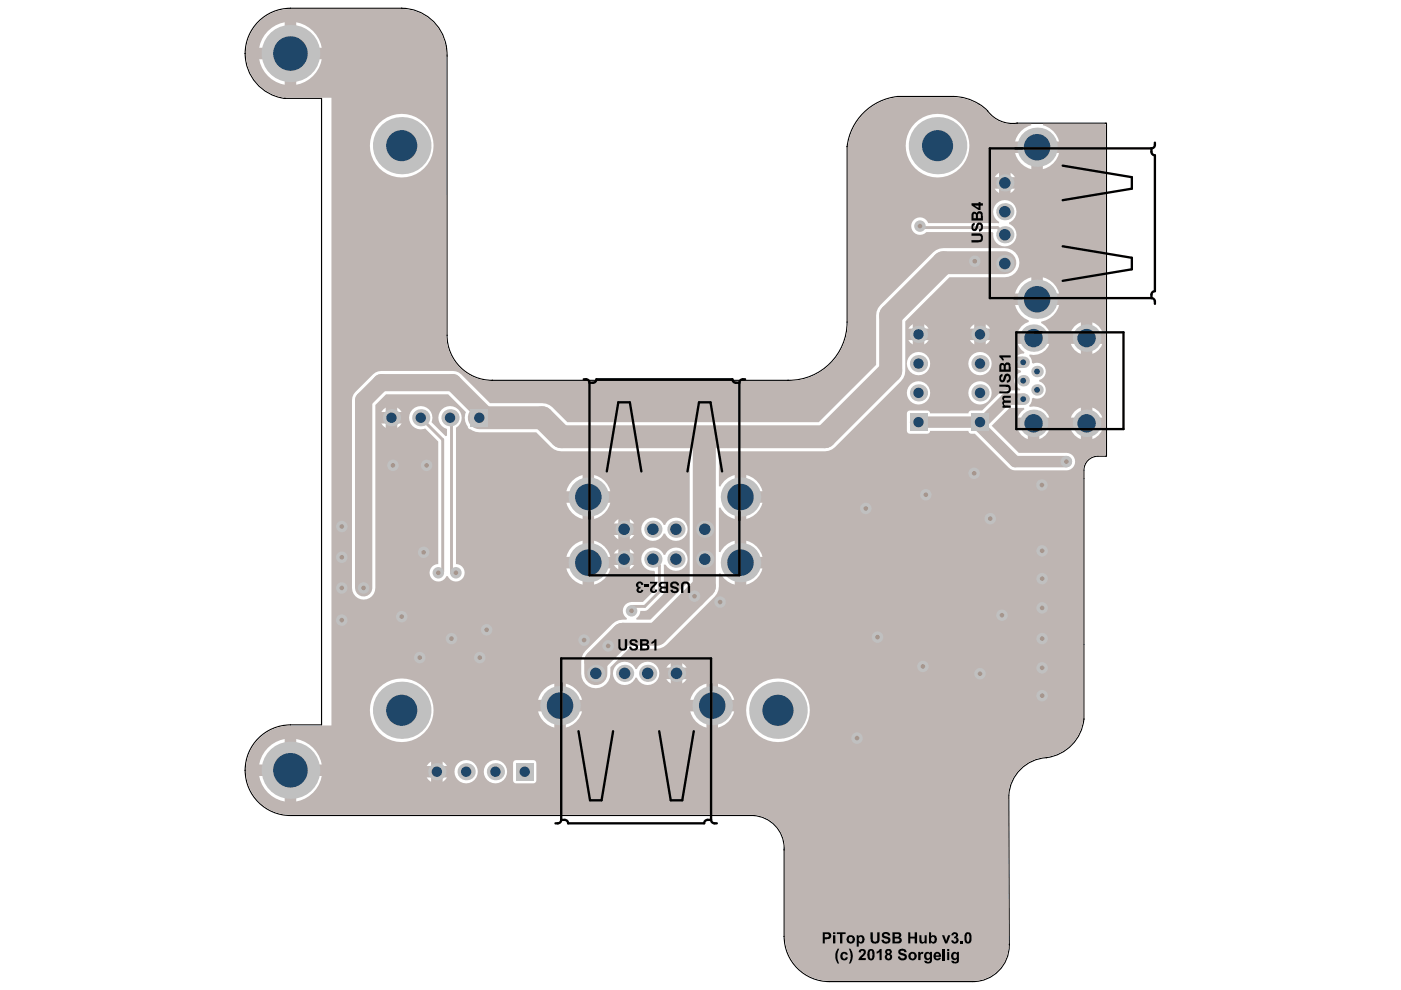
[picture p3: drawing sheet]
<svg xmlns="http://www.w3.org/2000/svg" width="297mm" height="210mm" viewBox="0 0 297 210" stroke-linecap="round" stroke-linejoin="round" font-family="sans-serif">
<g fill="none" stroke="#000" stroke-width=".24">
<path d="M52 11.3h.1M52 11.3a9.6 9.6 0 0 0 8.2 9.5M61.5 1.8a9.6 9.6 0 0 0-9.5 9.5M61.6 1.8h-.1M85.2 1.8h.1M85.2 1.8h-23.6M85.2 1.8a9.7 9.7 0 0 1 9.4 8M94.6 9.8h.1M94.6 9.8l.2 2.1M94.8 11.9h.1M94.8 11.9v59.2M60.2 20.8h.1"/>
<path d="M60.2 20.8l.2 .1M60.4 20.9h.1M60.4 20.9h7.8v132.8h-6.6a9.6 9.6 0 0 0-9.6 9.6M179.6 31.1v37.2M179.6 31.1h.1M190.3 20.5a12.1 12.1 0 0 0-10.7 10.6M190.4 20.5h-.1M190.4 20.5h11.7M202.1 20.5h.1M202.1 20.5a10.5 10.5 0 0 1 7.3 3M209.4 23.5h.1M209.4 23.5a6.6 6.6 0 0 0 6.2 2.6"/>
<path d="M215.6 26.1h18.9M215.6 26.1h.1M234.5 26.1l.1 .1M234.6 26.2v70.5a4.3 4.3 0 0 0-4.1 1.1l-.6 1.2-.1 .7v52.8M94.8 71.1h.1M94.8 71.1a9.6 9.6 0 0 0 9.5 9.5M179.6 68.3a12.4 12.4 0 0 1-12.5 12.3M179.6 68.3h.1M104.3 80.6h.1M167.1 80.6h.1M167.1 80.6h-62.8M229.8 152.5h.1"/>
<path d="M229.8 152.5a9.2 9.2 0 0 1-7.9 8.1M52 163.3h.1M52 163.3a9.6 9.6 0 0 0 9.6 9.6h98.1a6.9 6.9 0 0 1 6.6 7.3M221.9 160.6a8.5 8.5 0 0 0-8 8l.1 31.6M221.9 160.6h.1M166.3 198.5h.1M166.3 198.5a9.6 9.6 0 0 0 9.6 9.6h30.4a7.7 7.7 0 0 0 7.7-7.9M166.3 180.2v18.3M166.3 180.2h.1M214 200.2h.1"/>
</g>
<g fill="#a6968d">
<circle cx="147.3" cy="126.4" r=".49"/>
<circle cx="152.7" cy="127.6" r=".49"/>
<circle cx="221" cy="116.8" r=".49"/>
<circle cx="221" cy="122.7" r=".49"/>
<circle cx="196.3" cy="104.9" r=".49"/>
<circle cx="195.7" cy="141.3" r=".49"/>
<circle cx="212.4" cy="130.4" r=".49"/>
<circle cx="128.9" cy="137" r=".49"/>
<circle cx="123.8" cy="135.7" r=".49"/>
<circle cx="206.7" cy="55.4" r=".49"/>
<circle cx="221" cy="128.9" r=".49"/>
<circle cx="221" cy="135.4" r=".49"/>
<circle cx="221" cy="147.5" r=".49"/>
<circle cx="221" cy="141.6" r=".49"/>
<circle cx="183.6" cy="107.8" r=".49"/>
<circle cx="206.5" cy="100.4" r=".49"/>
<circle cx="210" cy="110" r=".49"/>
<circle cx="207.8" cy="142.8" r=".49"/>
<circle cx="186.1" cy="135.1" r=".49"/>
<circle cx="181.7" cy="156.5" r=".49"/>
<circle cx="226.1" cy="97.9" r=".49"/>
<circle cx="220.9" cy="102.8" r=".49"/>
<circle cx="96.7" cy="121.4" r=".49"/>
<circle cx="195.1" cy="47.9" r=".49"/>
<circle cx="77.1" cy="124.7" r=".49"/>
<circle cx="85.2" cy="130.7" r=".49"/>
<circle cx="92.9" cy="121.4" r=".49"/>
<circle cx="101.7" cy="139.4" r=".49"/>
<circle cx="133.9" cy="129.5" r=".49"/>
<circle cx="72.5" cy="131.5" r=".49"/>
<circle cx="72.5" cy="124.7" r=".49"/>
<circle cx="72.5" cy="118.1" r=".49"/>
<circle cx="72.5" cy="111.6" r=".49"/>
<circle cx="89" cy="139.4" r=".49"/>
<circle cx="89.8" cy="117.1" r=".49"/>
<circle cx="83.3" cy="98.7" r=".49"/>
<circle cx="90.4" cy="98.7" r=".49"/>
<circle cx="95.7" cy="135.4" r=".49"/>
<circle cx="103.2" cy="133.5" r=".49"/>
</g>
<path d="M54.9 4.7a10.2 10.2 0 0 1 7-2.8h23.3a9.6 9.6 0 0 1 9.4 10.3v58.9a9.7 9.7 0 0 0 9.7 9.7h62.5a12.4 12.4 0 0 0 10.8-5.5 12.1 12.1 0 0 0 2.1-7.3v-36.6a11.8 11.8 0 0 1 10.9-10.8h11.2a10.2 10.2 0 0 1 7.7 3.2 6.9 6.9 0 0 0 6.5 2.5h2.6l.1 .3a4.7 4.7 0 0 0-3.5 3.4h9.3a4.7 4.7 0 0 0-3.4-3.4l.1-.3h13l.3 .3v70h-1.7a3.1 3.1 0 0 0-3.1 3.1v52.4a9 9 0 0 1-8.7 8.5 8.4 8.4 0 0 0-7.3 8.3l.1 31a7.6 7.6 0 0 1-7.5 8.1h-30.4a9.4 9.4 0 0 1-9.5-9.5v-18a7.1 7.1 0 0 0-7-7.7h-97.8a9.5 9.5 0 0 1-9.5-9.7 9.5 9.5 0 0 1 9.8-9.3h8.4v-133.1h-9.7a9.4 9.4 0 0 1-8-6.2 9.4 9.4 0 0 1 2.3-9.8zM62.8 4.7v5.4h5.4a6.7 6.7 0 0 0-5.4-5.4zM56.8 6.6a6.6 6.6 0 0 0-1.8 3.5h5.4v-5.4a6.6 6.6 0 0 0-3.6 1.9zM62.8 12.6v5.4a6.7 6.7 0 0 0 5.4-5.4zM55 12.6a6.7 6.7 0 0 0 5.4 5.4v-5.4zM221.1 32.4v3.5a4.7 4.7 0 0 0 3.4-3.5zM215.2 32.4a4.7 4.7 0 0 0 3.5 3.5v-3.5zM214.3 36.6v1h.9zM211.3 37l-.4 .6h.9v-1zM192 30.9a6.8 6.8 0 0 0 13.5 0 6.8 6.8 0 0 0-13.5 0zM78.4 30.9a6.8 6.8 0 0 0 13.5 0 6.8 6.8 0 0 0-13.5 0zM214.3 40v.9l.9-.9zM210.9 40l.9 .9v-.9zM193.7 46.6a1.85 1.85 0 0 0 .1 2.7 1.85 1.85 0 0 0 2.6-.1h14l.2 .2a2.46 2.46 0 0 0 1.9 2.8 2.46 2.46 0 0 0 2.9-1.7 2.46 2.46 0 0 0-1.4-3v-.3a2.47 2.47 0 0 0 1-3.7 2.47 2.47 0 0 0-3.8-.2 2.47 2.47 0 0 0 .7 3.8l-.1 .3-15-.1a1.84 1.84 0 0 0-3.1-.7zM221.1 58.8v3.4h3.4a4.7 4.7 0 0 0-3.4-3.4zM216.5 60l-.6 .8-.7 1.4h3.5v-3.4l-1.5 .6zM209 68.7v1h.9zM196 68.7v1h.9zM193 69.1l-.4 .6h.9v-1zM206 69.1l-.4 .6h1v-1zM215.2 64.7a4.7 4.7 0 0 0 2.9 3.2v.4a3.4 3.4 0 0 0-2.3 2.2h6.7a3.3 3.3 0 0 0-1.8-2l.1-.3a4.8 4.8 0 0 0 3.7-3.5zM231.6 68.3v2.2h2.1a3.3 3.3 0 0 0-2.1-2.2zM227.8 69.2l-.8 1.3h2.2v-2.2zM196 72.1v.9l.9-.9zM209 72.1v.9l.9-.9zM205.6 72.1l1 .9v-.9zM192.6 72.1l.9 .9v-.9zM192.5 87.2l-.2 .5v3.6a.63 .63 0 0 0 .6 .7h3.7a.62 .62 0 0 0 .6-.6h8.1a.62 .62 0 0 0 .6 .6h.8l7.2 7.2 .8 .5h11.4a1.86 1.86 0 0 0 1.8-1.8 1.86 1.86 0 0 0-1.8-1.9h-10.1l-5.7-5.7 3.7-3.8h3.1l.1 .3-.6 .4-.8 1.3h6.7a3.5 3.5 0 0 0-4.2-2.2l-.1-.3a1.81 1.81 0 0 0 .6-1.5l.3-.2a1.85 1.85 0 0 0 2.5-1 1.85 1.85 0 0 0-1.3-2.4v-.3a1.85 1.85 0 0 0 1.3-2.5 1.85 1.85 0 0 0-2.5-1l-.3-.2a1.76 1.76 0 0 0-.6-1.4l.1-.3a3.5 3.5 0 0 0 4.2-2.3h-6.7l.8 1.3 .6 .5-.1 .3a1.74 1.74 0 0 0-1.5 .6h1.3v2.4h-1.3l.9 .6v.3a1.85 1.85 0 0 0-1.4 1.7 1.85 1.85 0 0 0 1.2 1.9v.3h-3l-1 .2-4.1 4h-2.3a.62 .62 0 0 0-.6 .6h-8.1a.62 .62 0 0 0-.6-.6h-3.7zM227 72.9a3.3 3.3 0 0 0 2.2 2.1v-2.1zM231.6 72.9v2.1a3.3 3.3 0 0 0 2.1-2.1zM205.3 77.1a2.5 2.5 0 0 0 5 0 2.5 2.5 0 0 0-5 0zM192.3 77.1a2.47 2.47 0 0 0 4.9 0 2.47 2.47 0 0 0-4.9 0zM205.3 83.3a2.5 2.5 0 0 0 5 0 2.5 2.5 0 0 0-5 0zM192.3 83.3a2.47 2.47 0 0 0 4.9 0 2.47 2.47 0 0 0-4.9 0zM84.2 86.4v.9h1zM81.3 86.8l-.4 .5h.9v-.9zM231.6 86.4v2.1h2.1a3.3 3.3 0 0 0-2.1-2.1zM227.8 87.2l-.8 1.3h2.2v-2.1zM75.4 83.1l-.4 .5-.4 1.2v39.9a2.48 2.48 0 0 0 2.5 2.4 2.48 2.48 0 0 0 2.5-2.4v-38.8l2.3-2.3h13.1l3.8 3.8a3.5 3.5 0 0 0 .7 3.6h.3a2.67 2.67 0 0 0 1.8 .7h12.1l3.8 3.6 1.5 .4h27.2v27.4l-8.3 8.3h-2.9l-.1-.3a1.81 1.81 0 0 0 .9-1.6h.9l.7-.3 3.3-3.4v-6l.4-.1a2.47 2.47 0 0 0 3.9 .7 2.47 2.47 0 0 0-.2-3.8 2.47 2.47 0 0 0-3.8 1h-.3a2.46 2.46 0 0 0-3-1.4 2.46 2.46 0 0 0-1.7 2.8 2.46 2.46 0 0 0 2.6 2l.3 .2v3.9l-2.6 2.5h-2.4a1.87 1.87 0 0 0-1.8 1.4 1.87 1.87 0 0 0 .8 2.1l-.1 .3a3.5 3.5 0 0 0-2.9 .9l-6.3 6.3a8.2 8.2 0 0 0 0 5.8 3.1 3.1 0 0 0 3.5 1.4 3.1 3.1 0 0 0 2.3-3v-1.3l3.9-3.9h5.9l.8-.1 1.4-.8 10.6-10.8 .4-1.6v-2.7l.3-.1a4.6 4.6 0 0 0 3.1 2.4v-9.3a4.6 4.6 0 0 0-3.1 2.5l-.3-.1v-9.3l.3-.1a4.6 4.6 0 0 0 3.1 2.4v-9.3a4.6 4.6 0 0 0-3.1 2.5l-.3-.1v-7.4h22.5l1.5-.4 15.1-15.1 .4-1.6v-10.5l9.4-9.3h11.7a3.1 3.1 0 0 0 3.1-3.1 3.1 3.1 0 0 0-3.1-3.1h-13l-1.5 .4-.7 .5-11.6 11.8-.4 1.6v10.5l-12.2 12.1h-53.3l-3.1-3.1-1.4-.8-11.9-.1-6.1-6.1-.5-.4-1.3-.3h-15.8l-1.1 .7zM84.2 89.8v.9l1-.9zM80.9 89.8l.9 .9v-.9zM87.5 86.8a2.46 2.46 0 0 0-.4 3.1 2.46 2.46 0 0 0 3 .9l2.8 2.8v26a1.85 1.85 0 0 0-1.5 2.9 1.85 1.85 0 0 0 3.2-.3h.4a1.85 1.85 0 0 0 3.2 .3 1.85 1.85 0 0 0-1.5-2.9v-28.9a2.47 2.47 0 0 0 .4-3.9 2.47 2.47 0 0 0-3.8 .5 2.47 2.47 0 0 0 1.5 3.7v1.4l-.3 .1-3-3a2.46 2.46 0 0 0-.9-3 2.46 2.46 0 0 0-3.1 .3zM231.6 91v2.1a3.3 3.3 0 0 0 2.1-2.1zM220.4 91v2.1a3.3 3.3 0 0 0 2.1-2.1zM215.8 91a3.3 3.3 0 0 0 2.1 2.1v-2.1zM227 91a3.3 3.3 0 0 0 2.2 2.1v-2.1zM126 100.7v3.5h3.4a4.7 4.7 0 0 0-3.4-3.5zM158.2 100.7v3.5h3.5a4.7 4.7 0 0 0-3.5-3.5zM121.3 102l-.6 .7-.6 1.5h3.4v-3.5l-1.4 .7zM126 106.6v3.4a4.7 4.7 0 0 0 3.4-3.4zM158.2 106.6v3.4a4.7 4.7 0 0 0 3.5-3.4zM120.1 106.6a4.7 4.7 0 0 0 3.4 3.4v-3.4zM133.5 110.1v.9h1zM130.6 110.5l-.4 .5h.9v-.9zM136.7 110.5a2.47 2.47 0 0 0 .4 3.8 2.47 2.47 0 0 0 3.6-1.2h.3a2.46 2.46 0 0 0 3.8 1.1 2.46 2.46 0 0 0 0-3.9 2.46 2.46 0 0 0-3.8 1h-.3a2.45 2.45 0 0 0-4-.8zM133.5 113.4v1l1-1zM130.2 113.4l.9 1v-1zM133.5 116.4v.9h1zM130.6 116.8l-.4 .5h.9v-.9zM126 114.6v3.5h3.4a4.7 4.7 0 0 0-3.4-3.5zM158.2 114.6v3.5h3.5a4.7 4.7 0 0 0-3.5-3.5zM121.3 115.9l-.6 .7-.6 1.5h3.4v-3.5l-1.4 .7zM133.5 119.8v.9l1-.9zM130.2 119.8l.9 .9v-.9zM126 120.5v3.4a4.7 4.7 0 0 0 3.4-3.4zM158.2 120.5v3.4a4.7 4.7 0 0 0 3.5-3.4zM120.1 120.5a4.7 4.7 0 0 0 3.4 3.4v-3.4zM144.7 140.6v.9h.9zM141.7 141l-.4 .5h.9v-.9zM130.7 141a2.47 2.47 0 0 0 .4 3.8 2.47 2.47 0 0 0 3.6-1.1h.3a2.46 2.46 0 0 0 3.8 1 2.46 2.46 0 0 0 0-3.9 2.46 2.46 0 0 0-3.8 1.1h-.3a2.45 2.45 0 0 0-4-.9zM144.7 144v.9l.9-.9zM141.3 144l.9 .9v-.9zM152.2 145v3.4h3.5a4.7 4.7 0 0 0-3.5-3.4zM147.6 146.2l-.6 .7-.7 1.5h3.5v-3.4l-1.5 .6zM120 145v3.4h3.4a4.7 4.7 0 0 0-3.4-3.4zM115.3 146.2l-.6 .7-.6 1.5h3.4v-3.4l-1.4 .6zM152.2 150.8v3.5a4.7 4.7 0 0 0 3.5-3.5zM146.3 150.8a4.7 4.7 0 0 0 3.5 3.5v-3.5zM120 150.8v3.5a4.7 4.7 0 0 0 3.4-3.5zM114.1 150.8a4.7 4.7 0 0 0 3.4 3.5v-3.5zM158.2 150.6a6.8 6.8 0 0 0 13.5 0 6.8 6.8 0 0 0-13.5 0zM78.4 150.6a6.8 6.8 0 0 0 13.5 0 6.8 6.8 0 0 0-13.5 0zM62.8 156.7v5.4h5.4a6.7 6.7 0 0 0-5.4-5.4zM56.8 158.5a6.6 6.6 0 0 0-1.8 3.6h5.4v-5.4a6.6 6.6 0 0 0-3.6 1.8zM93.8 161.5v.9h1zM90.9 161.9l-.4 .5h.9v-.9zM93.8 164.8v1l1-1zM90.5 164.8l.9 1v-1zM109 161.3l-.2 .5v3.7a.63 .63 0 0 0 .6 .6h3.7a.63 .63 0 0 0 .6-.6v-3.7a.63 .63 0 0 0-.6-.6h-3.7zM102.6 163.6a2.47 2.47 0 0 0 4.9 0 2.47 2.47 0 0 0-4.9 0zM96.4 163.6a2.47 2.47 0 0 0 4.9 0 2.47 2.47 0 0 0-4.9 0zM62.8 164.5v5.4a6.7 6.7 0 0 0 5.4-5.4zM55 164.5a6.7 6.7 0 0 0 5.4 5.4v-5.4z" fill="#beb5b2"/>
<path d="M195.1 48.3h16.4l1.5 1.5M88.7 88.1l5.2 5.1v27.9l-.7 .7h-.6M95.7 87.3v34.1l.3 .4M138.4 118.6l1.4 1.3v5.6l-3.1 3.1h-2.8" fill="none" stroke="#beb5b2" stroke-width=".62"/>
<path d="M194.1 89.5h12.7M216.9 84.6h-3.6l-4.9 4.9h-.6v.9l7.4 7.5h10.9" fill="none" stroke="#beb5b2" stroke-width="2.4"/>
<path d="M103.3 88.4l-7.3-7.3h-15.2l-3.7 3.7v39.9" fill="none" stroke="#beb5b2" stroke-width="3.7"/>
<path d="M213 55.7h-13l-11.2 11.2v11.7l-13.9 14h-55.9l-4-4h-13.4M149.3 93.5v30.8l-10.1 10.2h-7.2l-5.7 5.7v2.6" fill="none" stroke="#beb5b2" stroke-width="4.9"/>
<circle cx="147.3" cy="126.4" r="1.22" fill="#c0c0c0"/>
<circle cx="147.3" cy="126.4" r=".49" fill="#a6968d"/>
<circle cx="152.7" cy="127.6" r="1.22" fill="#c0c0c0"/>
<circle cx="152.7" cy="127.6" r=".49" fill="#a6968d"/>
<circle cx="221" cy="116.8" r="1.22" fill="#c0c0c0"/>
<circle cx="221" cy="116.8" r=".49" fill="#a6968d"/>
<circle cx="221" cy="122.7" r="1.22" fill="#c0c0c0"/>
<circle cx="221" cy="122.7" r=".49" fill="#a6968d"/>
<circle cx="196.3" cy="104.9" r="1.22" fill="#c0c0c0"/>
<circle cx="196.3" cy="104.9" r=".49" fill="#a6968d"/>
<circle cx="195.7" cy="141.3" r="1.22" fill="#c0c0c0"/>
<circle cx="195.7" cy="141.3" r=".49" fill="#a6968d"/>
<circle cx="212.4" cy="130.4" r="1.22" fill="#c0c0c0"/>
<circle cx="212.4" cy="130.4" r=".49" fill="#a6968d"/>
<circle cx="128.9" cy="137" r="1.22" fill="#c0c0c0"/>
<circle cx="128.9" cy="137" r=".49" fill="#a6968d"/>
<circle cx="123.8" cy="135.7" r="1.22" fill="#c0c0c0"/>
<circle cx="123.8" cy="135.7" r=".49" fill="#a6968d"/>
<circle cx="206.7" cy="55.4" r="1.22" fill="#c0c0c0"/>
<circle cx="206.7" cy="55.4" r=".49" fill="#a6968d"/>
<circle cx="221" cy="128.9" r="1.22" fill="#c0c0c0"/>
<circle cx="221" cy="128.9" r=".49" fill="#a6968d"/>
<circle cx="221" cy="135.4" r="1.22" fill="#c0c0c0"/>
<circle cx="221" cy="135.4" r=".49" fill="#a6968d"/>
<circle cx="221" cy="147.5" r="1.22" fill="#c0c0c0"/>
<circle cx="221" cy="147.5" r=".49" fill="#a6968d"/>
<circle cx="221" cy="141.6" r="1.22" fill="#c0c0c0"/>
<circle cx="221" cy="141.6" r=".49" fill="#a6968d"/>
<circle cx="183.6" cy="107.8" r="1.22" fill="#c0c0c0"/>
<circle cx="183.6" cy="107.8" r=".49" fill="#a6968d"/>
<circle cx="206.5" cy="100.4" r="1.22" fill="#c0c0c0"/>
<circle cx="206.5" cy="100.4" r=".49" fill="#a6968d"/>
<circle cx="210" cy="110" r="1.22" fill="#c0c0c0"/>
<circle cx="210" cy="110" r=".49" fill="#a6968d"/>
<circle cx="207.8" cy="142.8" r="1.22" fill="#c0c0c0"/>
<circle cx="207.8" cy="142.8" r=".49" fill="#a6968d"/>
<circle cx="186.1" cy="135.1" r="1.22" fill="#c0c0c0"/>
<circle cx="186.1" cy="135.1" r=".49" fill="#a6968d"/>
<circle cx="181.7" cy="156.5" r="1.22" fill="#c0c0c0"/>
<circle cx="181.7" cy="156.5" r=".49" fill="#a6968d"/>
<circle cx="226.1" cy="97.9" r="1.22" fill="#c0c0c0"/>
<circle cx="226.1" cy="97.9" r=".49" fill="#a6968d"/>
<circle cx="220.9" cy="102.8" r="1.22" fill="#c0c0c0"/>
<circle cx="220.9" cy="102.8" r=".49" fill="#a6968d"/>
<circle cx="96.7" cy="121.4" r="1.22" fill="#c0c0c0"/>
<circle cx="96.7" cy="121.4" r=".49" fill="#a6968d"/>
<circle cx="195.1" cy="47.9" r="1.22" fill="#c0c0c0"/>
<circle cx="195.1" cy="47.9" r=".49" fill="#a6968d"/>
<circle cx="77.1" cy="124.7" r="1.22" fill="#c0c0c0"/>
<circle cx="77.1" cy="124.7" r=".49" fill="#a6968d"/>
<circle cx="85.2" cy="130.7" r="1.22" fill="#c0c0c0"/>
<circle cx="85.2" cy="130.7" r=".49" fill="#a6968d"/>
<circle cx="92.9" cy="121.4" r="1.22" fill="#c0c0c0"/>
<circle cx="92.9" cy="121.4" r=".49" fill="#a6968d"/>
<circle cx="101.7" cy="139.4" r="1.22" fill="#c0c0c0"/>
<circle cx="101.7" cy="139.4" r=".49" fill="#a6968d"/>
<circle cx="133.9" cy="129.5" r="1.22" fill="#c0c0c0"/>
<circle cx="133.9" cy="129.5" r=".49" fill="#a6968d"/>
<circle cx="72.5" cy="131.5" r="1.22" fill="#c0c0c0"/>
<circle cx="72.5" cy="131.5" r=".49" fill="#a6968d"/>
<circle cx="72.5" cy="124.7" r="1.22" fill="#c0c0c0"/>
<circle cx="72.5" cy="124.7" r=".49" fill="#a6968d"/>
<circle cx="72.5" cy="118.1" r="1.22" fill="#c0c0c0"/>
<circle cx="72.5" cy="118.1" r=".49" fill="#a6968d"/>
<circle cx="72.5" cy="111.6" r="1.22" fill="#c0c0c0"/>
<circle cx="72.5" cy="111.6" r=".49" fill="#a6968d"/>
<circle cx="89" cy="139.4" r="1.22" fill="#c0c0c0"/>
<circle cx="89" cy="139.4" r=".49" fill="#a6968d"/>
<circle cx="89.8" cy="117.1" r="1.22" fill="#c0c0c0"/>
<circle cx="89.8" cy="117.1" r=".49" fill="#a6968d"/>
<circle cx="83.3" cy="98.7" r="1.22" fill="#c0c0c0"/>
<circle cx="83.3" cy="98.7" r=".49" fill="#a6968d"/>
<circle cx="90.5" cy="98.7" r="1.22" fill="#c0c0c0"/>
<circle cx="90.4" cy="98.7" r=".49" fill="#a6968d"/>
<circle cx="95.7" cy="135.4" r="1.22" fill="#c0c0c0"/>
<circle cx="95.7" cy="135.4" r=".49" fill="#a6968d"/>
<circle cx="103.2" cy="133.5" r="1.22" fill="#c0c0c0"/>
<circle cx="103.2" cy="133.5" r=".49" fill="#a6968d"/>
<circle cx="58.1" cy="166.8" r=".73" fill="#c0c0c0"/>
<circle cx="58.1" cy="166.8" r=".49" fill="#1f4769"/>
<circle cx="56.7" cy="163.3" r=".73" fill="#c0c0c0"/>
<circle cx="56.7" cy="163.3" r=".49" fill="#1f4769"/>
<circle cx="58.1" cy="14.8" r=".73" fill="#c0c0c0"/>
<circle cx="58.1" cy="14.8" r=".49" fill="#1f4769"/>
<circle cx="58.1" cy="7.9" r=".73" fill="#c0c0c0"/>
<circle cx="58.1" cy="7.9" r=".49" fill="#1f4769"/>
<circle cx="61.6" cy="168.2" r=".73" fill="#c0c0c0"/>
<circle cx="61.6" cy="168.2" r=".49" fill="#1f4769"/>
<circle cx="61.6" cy="158.4" r=".73" fill="#c0c0c0"/>
<circle cx="61.6" cy="158.4" r=".49" fill="#1f4769"/>
<circle cx="66.5" cy="163.3" r=".73" fill="#c0c0c0"/>
<circle cx="66.5" cy="163.3" r=".49" fill="#1f4769"/>
<circle cx="132.4" cy="142.8" r="1.83" fill="#c0c0c0"/>
<circle cx="132.4" cy="142.8" r="1.22" fill="#1f4769"/>
<circle cx="132.3" cy="112.2" r="1.83" fill="#c0c0c0"/>
<circle cx="132.3" cy="112.2" r="1.22" fill="#1f4769"/>
<circle cx="137.3" cy="142.8" r="1.83" fill="#c0c0c0"/>
<circle cx="137.3" cy="142.8" r="1.22" fill="#1f4769"/>
<circle cx="216.9" cy="76.8" r="1.22" fill="#c0c0c0"/>
<circle cx="216.9" cy="76.8" r=".61" fill="#1f4769"/>
<circle cx="58.1" cy="159.9" r=".73" fill="#c0c0c0"/>
<circle cx="58.1" cy="159.9" r=".49" fill="#1f4769"/>
<circle cx="56.7" cy="11.3" r=".73" fill="#c0c0c0"/>
<circle cx="56.7" cy="11.3" r=".49" fill="#1f4769"/>
<circle cx="61.6" cy="16.2" r=".73" fill="#c0c0c0"/>
<circle cx="61.6" cy="16.2" r=".49" fill="#1f4769"/>
<circle cx="61.6" cy="6.5" r=".73" fill="#c0c0c0"/>
<circle cx="61.6" cy="6.5" r=".49" fill="#1f4769"/>
<circle cx="66.5" cy="11.3" r=".73" fill="#c0c0c0"/>
<circle cx="66.5" cy="11.3" r=".49" fill="#1f4769"/>
<circle cx="83" cy="88.6" r="1.83" fill="#c0c0c0"/>
<circle cx="83" cy="88.6" r="1.1" fill="#1f4769"/>
<circle cx="92.6" cy="163.6" r="1.83" fill="#c0c0c0"/>
<circle cx="92.6" cy="163.6" r="1.1" fill="#1f4769"/>
<path d="M99.8 86.7h3.7v3.7h-3.7z" fill-rule="evenodd" fill="#c0c0c0"/>
<circle cx="101.6" cy="88.6" r="1.1" fill="#1f4769"/>
<circle cx="132.3" cy="118.6" r="1.83" fill="#c0c0c0"/>
<circle cx="132.3" cy="118.6" r="1.22" fill="#1f4769"/>
<circle cx="216.9" cy="84.6" r="1.22" fill="#c0c0c0"/>
<circle cx="216.9" cy="84.6" r=".61" fill="#1f4769"/>
<circle cx="216.9" cy="80.7" r="1.22" fill="#c0c0c0"/>
<circle cx="216.9" cy="80.7" r=".61" fill="#1f4769"/>
<circle cx="65" cy="166.8" r=".73" fill="#c0c0c0"/>
<circle cx="65" cy="166.8" r=".49" fill="#1f4769"/>
<circle cx="65" cy="14.8" r=".73" fill="#c0c0c0"/>
<circle cx="65" cy="14.8" r=".49" fill="#1f4769"/>
<circle cx="65" cy="7.9" r=".73" fill="#c0c0c0"/>
<circle cx="65" cy="7.9" r=".49" fill="#1f4769"/>
<circle cx="126.3" cy="142.8" r="1.83" fill="#c0c0c0"/>
<circle cx="126.3" cy="142.8" r="1.22" fill="#1f4769"/>
<circle cx="138.4" cy="112.2" r="1.83" fill="#c0c0c0"/>
<circle cx="138.4" cy="112.2" r="1.22" fill="#1f4769"/>
<circle cx="149.4" cy="112.2" r="1.83" fill="#c0c0c0"/>
<circle cx="149.4" cy="112.2" r="1.22" fill="#1f4769"/>
<circle cx="194.7" cy="83.3" r="1.83" fill="#c0c0c0"/>
<circle cx="194.7" cy="83.3" r="1.1" fill="#1f4769"/>
<circle cx="194.7" cy="77.1" r="1.83" fill="#c0c0c0"/>
<circle cx="194.7" cy="77.1" r="1.1" fill="#1f4769"/>
<circle cx="207.8" cy="83.3" r="1.83" fill="#c0c0c0"/>
<circle cx="207.8" cy="83.3" r="1.1" fill="#1f4769"/>
<circle cx="219.9" cy="82.7" r="1.22" fill="#c0c0c0"/>
<circle cx="219.9" cy="82.7" r=".61" fill="#1f4769"/>
<circle cx="207.8" cy="77.1" r="1.83" fill="#c0c0c0"/>
<circle cx="207.8" cy="77.1" r="1.1" fill="#1f4769"/>
<circle cx="219.9" cy="78.8" r="1.22" fill="#c0c0c0"/>
<circle cx="219.9" cy="78.8" r=".61" fill="#1f4769"/>
<circle cx="65" cy="159.9" r=".73" fill="#c0c0c0"/>
<circle cx="65" cy="159.9" r=".49" fill="#1f4769"/>
<circle cx="98.8" cy="163.6" r="1.83" fill="#c0c0c0"/>
<circle cx="98.8" cy="163.6" r="1.1" fill="#1f4769"/>
<circle cx="95.4" cy="88.6" r="1.83" fill="#c0c0c0"/>
<circle cx="95.4" cy="88.6" r="1.1" fill="#1f4769"/>
<circle cx="89.2" cy="88.6" r="1.83" fill="#c0c0c0"/>
<circle cx="89.2" cy="88.6" r="1.1" fill="#1f4769"/>
<circle cx="105" cy="163.6" r="1.83" fill="#c0c0c0"/>
<circle cx="105" cy="163.6" r="1.1" fill="#1f4769"/>
<path d="M109.4 161.8h3.7v3.7h-3.7z" fill-rule="evenodd" fill="#c0c0c0"/>
<circle cx="111.2" cy="163.6" r="1.1" fill="#1f4769"/>
<circle cx="138.4" cy="118.6" r="1.83" fill="#c0c0c0"/>
<circle cx="138.4" cy="118.6" r="1.22" fill="#1f4769"/>
<circle cx="149.4" cy="118.6" r="1.83" fill="#c0c0c0"/>
<circle cx="149.4" cy="118.6" r="1.22" fill="#1f4769"/>
<circle cx="157" cy="119.3" r="4.2" fill="#c0c0c0"/>
<circle cx="157" cy="119.3" r="2.81" fill="#1f4769"/>
<circle cx="157" cy="105.4" r="4.2" fill="#c0c0c0"/>
<circle cx="157" cy="105.4" r="2.81" fill="#1f4769"/>
<path d="M192.9 87.7h3.7v3.6h-3.7z" fill-rule="evenodd" fill="#c0c0c0"/>
<circle cx="194.7" cy="89.5" r="1.1" fill="#1f4769"/>
<circle cx="194.7" cy="70.9" r="1.83" fill="#c0c0c0"/>
<circle cx="194.7" cy="70.9" r="1.1" fill="#1f4769"/>
<path d="M205.9 87.7h3.7v3.6h-3.7z" fill-rule="evenodd" fill="#c0c0c0"/>
<circle cx="207.8" cy="89.5" r="1.1" fill="#1f4769"/>
<circle cx="207.8" cy="70.9" r="1.83" fill="#c0c0c0"/>
<circle cx="207.8" cy="70.9" r="1.1" fill="#1f4769"/>
<circle cx="213" cy="55.9" r="1.83" fill="#c0c0c0"/>
<circle cx="213" cy="55.9" r="1.22" fill="#1f4769"/>
<circle cx="213" cy="49.8" r="1.83" fill="#c0c0c0"/>
<circle cx="213" cy="49.8" r="1.22" fill="#1f4769"/>
<circle cx="213" cy="44.9" r="1.83" fill="#c0c0c0"/>
<circle cx="213" cy="44.9" r="1.22" fill="#1f4769"/>
<circle cx="213" cy="38.8" r="1.83" fill="#c0c0c0"/>
<circle cx="213" cy="38.8" r="1.22" fill="#1f4769"/>
<circle cx="151" cy="149.6" r="4.2" fill="#c0c0c0"/>
<circle cx="151" cy="149.6" r="2.81" fill="#1f4769"/>
<circle cx="230.4" cy="89.8" r="2.92" fill="#c0c0c0"/>
<circle cx="230.4" cy="89.8" r="1.96" fill="#1f4769"/>
<circle cx="230.4" cy="71.7" r="2.92" fill="#c0c0c0"/>
<circle cx="230.4" cy="71.7" r="1.95" fill="#1f4769"/>
<circle cx="143.4" cy="142.8" r="1.83" fill="#c0c0c0"/>
<circle cx="143.4" cy="142.8" r="1.22" fill="#1f4769"/>
<circle cx="143.3" cy="112.2" r="1.83" fill="#c0c0c0"/>
<circle cx="143.3" cy="112.2" r="1.22" fill="#1f4769"/>
<circle cx="61.6" cy="163.3" r="6.1" fill="#c0c0c0"/>
<circle cx="61.6" cy="163.3" r="3.7" fill="#1f4769"/>
<circle cx="143.3" cy="118.6" r="1.83" fill="#c0c0c0"/>
<circle cx="143.3" cy="118.6" r="1.22" fill="#1f4769"/>
<circle cx="124.7" cy="119.3" r="4.2" fill="#c0c0c0"/>
<circle cx="124.7" cy="119.3" r="2.81" fill="#1f4769"/>
<circle cx="124.7" cy="105.4" r="4.2" fill="#c0c0c0"/>
<circle cx="124.7" cy="105.4" r="2.81" fill="#1f4769"/>
<circle cx="219.9" cy="63.4" r="4.2" fill="#c0c0c0"/>
<circle cx="219.9" cy="63.4" r="2.81" fill="#1f4769"/>
<circle cx="61.6" cy="11.3" r="6.1" fill="#c0c0c0"/>
<circle cx="61.6" cy="11.3" r="3.7" fill="#1f4769"/>
<circle cx="118.7" cy="149.6" r="4.2" fill="#c0c0c0"/>
<circle cx="118.7" cy="149.6" r="2.81" fill="#1f4769"/>
<circle cx="85.2" cy="150.6" r="6.1" fill="#c0c0c0"/>
<circle cx="85.2" cy="150.6" r="3.3" fill="#1f4769"/>
<circle cx="85.2" cy="30.9" r="6.1" fill="#c0c0c0"/>
<circle cx="85.2" cy="30.9" r="3.3" fill="#1f4769"/>
<circle cx="219.1" cy="89.8" r="2.92" fill="#c0c0c0"/>
<circle cx="219.1" cy="89.8" r="1.96" fill="#1f4769"/>
<circle cx="164.9" cy="150.6" r="6.1" fill="#c0c0c0"/>
<circle cx="164.9" cy="150.6" r="3.3" fill="#1f4769"/>
<circle cx="219.9" cy="31.2" r="4.2" fill="#c0c0c0"/>
<circle cx="219.9" cy="31.2" r="2.81" fill="#1f4769"/>
<circle cx="219.1" cy="71.7" r="2.92" fill="#c0c0c0"/>
<circle cx="219.1" cy="71.7" r="1.96" fill="#1f4769"/>
<circle cx="198.8" cy="30.9" r="6.1" fill="#c0c0c0"/>
<circle cx="198.8" cy="30.9" r="3.3" fill="#1f4769"/>
<g fill="none" stroke="#000" stroke-width=".49">
<path d="M225.3 35.1l14.7 2.5v2.4l-14.7 2.4M244.1 31.5v.7a.73 .73 0 0 0 .8 .7v28.8a.73 .73 0 0 0-.8 .8v.7M244.1 31.5h-34.2v31.7h34.2M244.9 30.2a.9 .9 0 0 1-.8 1.3M225.3 52.2l14.7 2.5v2.4l-14.7 2.4M215.5 70.5h22.7v20.5h-22.7zM244.1 63.2a.86 .86 0 0 1 .8 1.2M123.8 80.4a.9 .9 0 0 1 1.2 .8M125 81.2h.7a.73 .73 0 0 0 .8-.8h28.8a.73 .73 0 0 0 .7 .8h.8M125 81.2v40.8h31.8v-40.8M128.6 100l2.5-14.7h2.4l2.5 14.7M145.8 100l2.4-14.7h2.4l2.5 14.7"/>
<path d="M158 80.4a.9 .9 0 0 0-1.2 .8M122.7 155l2.4 14.7h2.4l2.5-14.7M139.8 155l2.4 14.7h2.5l2.4-14.7M119 173.8v-34.2h31.8v34.2M119 173.8a.86 .86 0 0 1-1.2 .8M119 173.8h.7a.73 .73 0 0 1 .8 .8h28.8a.73 .73 0 0 1 .7-.8h.8M150.8 173.8a.86 .86 0 0 0 1.2 .8"/>
</g>
<g fill="#000">
<path d="M206 49.5h1.5a.99 .99 0 0 1 .9 .8 .99 .99 0 0 1-.5 1l-1.9 .1v-.5h1.3a.52 .52 0 0 0 .7-.5 .52 .52 0 0 0-.7-.4h-1.3zM206 47.6l.7-.3v.4a.46 .46 0 0 0-.4 .4 .46 .46 0 0 0 .4 .5l.2-.6a.79 .79 0 0 1 1-.8 .79 .79 0 0 1 .5 1.1l-.1 .4-.4 .4h-.3l-.1-.5a.47 .47 0 0 0 .5-.4 .47 .47 0 0 0-.5-.5l-.3 .9a.68 .68 0 0 1-1 .3 .68 .68 0 0 1-.2-1zM211.9 75.4h2.4v.4h-1.7l.3 .6h-.4l-.2-.4-.4-.3zM211.9 81.6h1.5a.97 .97 0 0 1 .9 .5 .97 .97 0 0 1-.2 1.1l-.4 .2h-1.8v-.4h1.3a.49 .49 0 0 0 .7-.3 .49 .49 0 0 0-.4-.6l-1.6-.1zM212.6 84.1l.2-.2h1.5v.4h-1a.33 .33 0 0 0-.4 .4 .33 .33 0 0 0 .5 .2h.9v.5h-1a.33 .33 0 0 0-.4 .4 .33 .33 0 0 0 .5 .2h.9v.5h-1.7v-.5h.1a.58 .58 0 0 1 .1-1l-.3-.4zM211.9 79.6l.7-.3-.1 .5a.48 .48 0 0 0-.3 .4 .48 .48 0 0 0 .4 .4l.3-.8a.77 .77 0 0 1 1-.5 .77 .77 0 0 1 .4 1l-.1 .5-.5 .3-.2 .1-.1-.5a.5 .5 0 0 0 .5-.5 .5 .5 0 0 0-.4-.5l-.3 .7a.71 .71 0 0 1-1 .6 .71 .71 0 0 1-.3-1.1zM131.1 135.5h.4v1.4a.51 .51 0 0 0 .6 .7 .51 .51 0 0 0 .4-.8v-1.3h.5l-.1 2.1-.3 .3h-.6a.83 .83 0 0 1-.9-1.1zM133.5 135.8h.1a.93 .93 0 0 1 .9-.3 .93 .93 0 0 1 .7 .7l-.4 .1a.45 .45 0 0 0-.4-.4 .45 .45 0 0 0-.5 .3l.6 .2a.79 .79 0 0 1 .8 1 .79 .79 0 0 1-1.1 .5l-.5-.1-.3-.4-.1-.3h.5a.5 .5 0 0 0 .5 .5 .5 .5 0 0 0 .5-.5l-.8-.3a.59 .59 0 0 1-.5-1zM135 123.6l.4-.3h.5l.4 .2 .1 .5h-.4a.36 .36 0 0 0-.4-.3 .36 .36 0 0 0-.4 .4 .36 .36 0 0 0 .4 .3h.2v.4a.28 .28 0 0 0-.4 .2 .28 .28 0 0 0 .3 .3 .28 .28 0 0 0 .3-.3l.4 .1-.1 .1a.66 .66 0 0 1-1 .5 .66 .66 0 0 1 0-1.1 .6 .6 0 0 1-.3-1zM136.6 124h.8v.4h-.8zM137.8 123.4h1.6l-.2 .5-.5 .5a.6 .6 0 0 0-.3 .9h.3l.2-.3h.5l-.3 .6-.8 .1a.79 .79 0 0 1-.5-.8 .79 .79 0 0 1 .6-.7l.3-.5h-.9zM138.1 136.1l.4-.1 .3-.5h.4v2.4h-.5v-1.7l-.6 .3z"/>
<path d="M142.2 123.6l.5-.3 .8 .1 .4 .3 .1 .3-.5 .2a.5 .5 0 0 0-.4-.5 .5 .5 0 0 0-.6 .4l1 .4a.67 .67 0 0 1 .3 .9 .67 .67 0 0 1-.9 .3h-.2a.63 .63 0 0 1-.5-.7h.4a.46 .46 0 0 0 .4 .3 .46 .46 0 0 0 .5-.3l-.8-.3a.7 .7 0 0 1-.5-1.1zM144.5 123.6l.5-.3h.7l.4 .2 .2 .8v1.4h-.5v-1.3a.5 .5 0 0 0-.4-.7 .5 .5 0 0 0-.5 .7v1.3h-.5zM184.6 197.7h.5v1.3a.5 .5 0 0 0 .4 .7 .5 .5 0 0 0 .5-.7v-1.3h.5l-.1 1.8a.93 .93 0 0 1-1 .6 .93 .93 0 0 1-.8-.8zM187 197.9l.5-.3h.5a.74 .74 0 0 1 .7 .8h-.5a.38 .38 0 0 0-.4-.4 .38 .38 0 0 0-.3 .4l.9 .3a.69 .69 0 0 1 .4 .8 .69 .69 0 0 1-.8 .5h-.3a.74 .74 0 0 1-.8-.7l.5-.1a.51 .51 0 0 0 .4 .5 .51 .51 0 0 0 .5-.4l-.6-.3a.71 .71 0 0 1-.7-1.1zM201.8 197.9l.2-.1a.65 .65 0 0 1 1 0 .65 .65 0 0 1-.2 1h.1a.74 .74 0 0 1 .1 1.1 .74 .74 0 0 1-1.1-.1l-.2-.4 .4-.1a.37 .37 0 0 0 .4 .3 .37 .37 0 0 0 .4-.3 .37 .37 0 0 0-.4-.4l-.2 .1v-.4a.28 .28 0 0 0 .4-.2 .28 .28 0 0 0-.3-.3 .28 .28 0 0 0-.3 .3l-.4-.1zM177.5 201.2l.4-.1-.4 1.1v1.1l.4 1-.4-.1-.4-1v-1zM177.4 197.7h1.9v.3h-.7v2h-.5v-2h-.7zM178.3 202.1l.7-.3a.76 .76 0 0 1 .8 .6h-.5a.4 .4 0 0 0-.5-.2 .4 .4 0 0 0-.1 .6 .35 .35 0 0 0 .2 .4 .35 .35 0 0 0 .4-.3l.5 .2a.87 .87 0 0 1-1.3 .4 .87 .87 0 0 1-.2-1.3zM180 201.1l.4 .2 .4 1.3-.2 1.1-.3 .6h-.3l.4-1.5-.1-.9zM182.1 201.5l.3-.2 .4-.1a.77 .77 0 0 1 .8 .6 .77 .77 0 0 1-.5 .9l-.4 .4h.9v.5h-1.6l.1-.5 .7-.7a.4 .4 0 0 0 .3-.5 .4 .4 0 0 0-.5-.3l-.1 .3h-.5zM185.9 201.8l.4-.2 .2-.4h.4v2.4h-.4v-1.7l-.6 .3zM190.5 201.5l.3-.3h.7a.64 .64 0 0 1 .7 .7h-.4a.46 .46 0 0 0-.5-.3 .46 .46 0 0 0-.4 .3l.9 .3a.77 .77 0 0 1 .4 1 .77 .77 0 0 1-1 .4l-.6-.2-.2-.3-.1-.3h.5a.51 .51 0 0 0 .5 .4 .51 .51 0 0 0 .5-.4l-.8-.4a.65 .65 0 0 1-.5-.9z"/>
<path d="M192.6 197.7h.4v.9h.9v-.9h.5v2.3h-.5v-1h-.9v1h-.4zM194.7 201.8h.4v.3l.3-.3h.3v.5a.33 .33 0 0 0-.5 0 .33 .33 0 0 0 0 .5v.8h-.5zM194.9 198.3h.5v.8a.38 .38 0 0 0 .1 .5 .38 .38 0 0 0 .5-.1v-1.2h.5v1.7h-.5v-.2l-.1 .1a.59 .59 0 0 1-.7 .1 .59 .59 0 0 1-.3-.6zM199.9 201.2h.5v2.4h-.5zM199.7 198.3h.5l.4 1.2 .4-1.2h.5l-.7 1.7h-.4zM203.6 199.6h.5v.4h-.5z"/>
<path d="M206.1 45.1l.1-.1a.53 .53 0 0 1 .9 .2l.1-.1a.65 .65 0 0 1 .8-.2 .65 .65 0 0 1 .3 .8l.1 1.1h-2.4zM206.4 45.5v.8h.5v-.4a.33 .33 0 0 0 0-.5 .33 .33 0 0 0-.5 .1zM207.4 45.3l-.1 1h.7v-.5a.39 .39 0 0 0-.1-.4 .39 .39 0 0 0-.5-.1z"/>
<path d="M206 43.1h1.5v-.2h.4v.2h.5v.5h-.5v.9h-.4l-1.5-1zM206.7 43.6l.8 .5v-.5z"/>
<path d="M212 77.2h.1a.57 .57 0 0 1 .9 .1v-.1a.73 .73 0 0 1 .9-.3 .73 .73 0 0 1 .4 .9v1h-2.4zM212.3 77.5v.8h.5v-.3a.33 .33 0 0 0 0-.4 .33 .33 0 0 0-.4-.1zM213.3 77.4l-.1 .9h.7v-.4a.39 .39 0 0 0-.1-.5 .39 .39 0 0 0-.5 0z"/>
<path d="M135.7 135.5h1.1a.62 .62 0 0 1 .7 .4 .62 .62 0 0 1-.2 .7l.1 .1a.72 .72 0 0 1 .2 .9 .72 .72 0 0 1-.8 .3h-1.1zM136.2 136v.4h.4a.29 .29 0 0 0 .4 0 .29 .29 0 0 0-.2-.4zM136.2 136.9v.6h.4a.38 .38 0 0 0 .6-.4 .38 .38 0 0 0-.6-.2z"/>
<path d="M139.7 123.7h.1a.95 .95 0 0 1 1.1-.3h.8v2.3h-1.1a.61 .61 0 0 1-.8-.3 .61 .61 0 0 1 .3-.8l-.1-.1a.65 .65 0 0 1-.3-.8zM140.3 124.9a.39 .39 0 0 0 .1 .4 .39 .39 0 0 0 .4 0h.4v-.5zM140.2 123.9a.41 .41 0 0 0 .1 .4 .41 .41 0 0 0 .5 .1h.4v-.7z"/>
<path d="M176.6 197.7h.5v.3h-.5zM176.6 198.3h.5v1.7h-.5z"/>
<path d="M179.5 199.2a.9 .9 0 0 1 1.8 0 .9 .9 0 0 1-1.8 0zM180 198.8v.1a.48 .48 0 0 0 0 .7 .48 .48 0 0 0 .7 0 .48 .48 0 0 0 .1-.6 .44 .44 0 0 0-.8-.2z"/>
<path d="M181.6 198.3h.4l.1 .2a.76 .76 0 0 1 1 0 .76 .76 0 0 1 .2 1l-.1 .1a.68 .68 0 0 1-1.1 .2v.9h-.5zM182.1 198.8a.51 .51 0 0 0 0 .7 .51 .51 0 0 0 .7 .1v-.1a.48 .48 0 0 0 0-.6 .48 .48 0 0 0-.6-.2z"/>
<path d="M189.2 197.7h1a.62 .62 0 0 1 .8 .3 .62 .62 0 0 1-.2 .8 .68 .68 0 0 1 .3 .9 .68 .68 0 0 1-.9 .3h-1zM189.7 198v.6h.3a.33 .33 0 0 0 .6-.1 .33 .33 0 0 0-.3-.5zM189.7 199v.7h.4a.39 .39 0 0 0 .5-.1 .39 .39 0 0 0 0-.5z"/>
<path d="M204.7 197.9l.5-.3 .6 .3 .2 .5v.8a.78 .78 0 0 1-.9 .8 .78 .78 0 0 1-.6-1v-.7zM205 198.2l-.1 .8a.47 .47 0 0 0 .5 .7l.1-.9a.46 .46 0 0 0 0-.5 .46 .46 0 0 0-.5-.2z"/>
<path d="M174.4 197.7h1.5a.79 .79 0 0 1 .3 1 .79 .79 0 0 1-1 .5h-.3v.8h-.5zM174.9 198v.7h.3a.39 .39 0 0 0 .5-.4 .39 .39 0 0 0-.6-.3z"/>
<path d="M184.1 201.4l.3-.2a.96 .96 0 0 1 1 1.3l-.1 .6a.76 .76 0 0 1-.9 .4 .76 .76 0 0 1-.5-.9zM184.4 201.7v.9a.33 .33 0 0 0 0 .5 .33 .33 0 0 0 .5 0l.1-.8a.49 .49 0 0 0-.4-.7z"/>
<path d="M187.7 201.5l.5-.3a.64 .64 0 0 1 .8 .3 .64 .64 0 0 1-.2 .8 .73 .73 0 0 1 .2 1.1 .73 .73 0 0 1-1.2 0l-.1-.1-.1-.6 .3-.4a.53 .53 0 0 1-.2-.8zM188.1 201.8a.3 .3 0 0 0 .6 0 .3 .3 0 0 0-.6 0zM188.1 202.6a.38 .38 0 0 0 .2 .6 .38 .38 0 0 0 .5-.4 .38 .38 0 0 0-.6-.3z"/>
<path d="M192.6 202.7a.9 .9 0 0 1 1.8 0 .9 .9 0 0 1-1.8 0zM193.1 202.3a.49 .49 0 0 0 0 .8 .49 .49 0 0 0 .8-.2 .49 .49 0 0 0-.1-.6 .49 .49 0 0 0-.7 0z"/>
<path d="M196.1 202l.7-.2 .4 .3v-.3h.4v1.6a.85 .85 0 0 1-.6 .9 .85 .85 0 0 1-1-.4v-.2h.5a.36 .36 0 0 0 .4 .2 .36 .36 0 0 0 .3-.3v-.3l-.2 .1a.8 .8 0 0 1-1-.2 .8 .8 0 0 1 .1-1.1zM196.4 202.4a.53 .53 0 0 0 0 .5 .53 .53 0 0 0 .5 .3l.3-.4a.44 .44 0 0 0-.2-.5 .44 .44 0 0 0-.5 0z"/>
<path d="M197 197.7h.4v.8l.2-.1a.87 .87 0 0 1 1 .3 .87 .87 0 0 1-.1 1l-.1 .1a.75 .75 0 0 1-1.1 0v.2h-.3zM197.5 198.8a.46 .46 0 0 0 0 .7 .46 .46 0 0 0 .6 0h.1a.55 .55 0 0 0-.1-.6 .55 .55 0 0 0-.5-.2z"/>
<path d="M198.2 202l.3-.2h.5l.4 .3 .1 .3v.5h-1.1a.32 .32 0 0 0 .2 .4 .32 .32 0 0 0 .4-.3l.5 .2a.87 .87 0 0 1-1.3 .2 .87 .87 0 0 1 0-1.3zM198.5 202.3l-.1 .3h.7l-.2-.4z"/>
<path d="M200.8 201.2h.5v.4h-.5zM200.8 201.8h.5v1.8h-.5z"/>
<path d="M201.8 202.1a.75 .75 0 0 1 1.1 0v-.3h.4v1.6a.86 .86 0 0 1-.5 .9 .86 .86 0 0 1-1-.2l-.1-.4h.6a.33 .33 0 0 0 .3 .2 .33 .33 0 0 0 .3-.3v-.3a.76 .76 0 0 1-1 0 .76 .76 0 0 1-.2-.9zM202.2 202.3l-.1 .1a.44 .44 0 0 0 .1 .7 .44 .44 0 0 0 .7-.2 .44 .44 0 0 0-.1-.6 .44 .44 0 0 0-.6 0z"/>
</g>
</svg>
